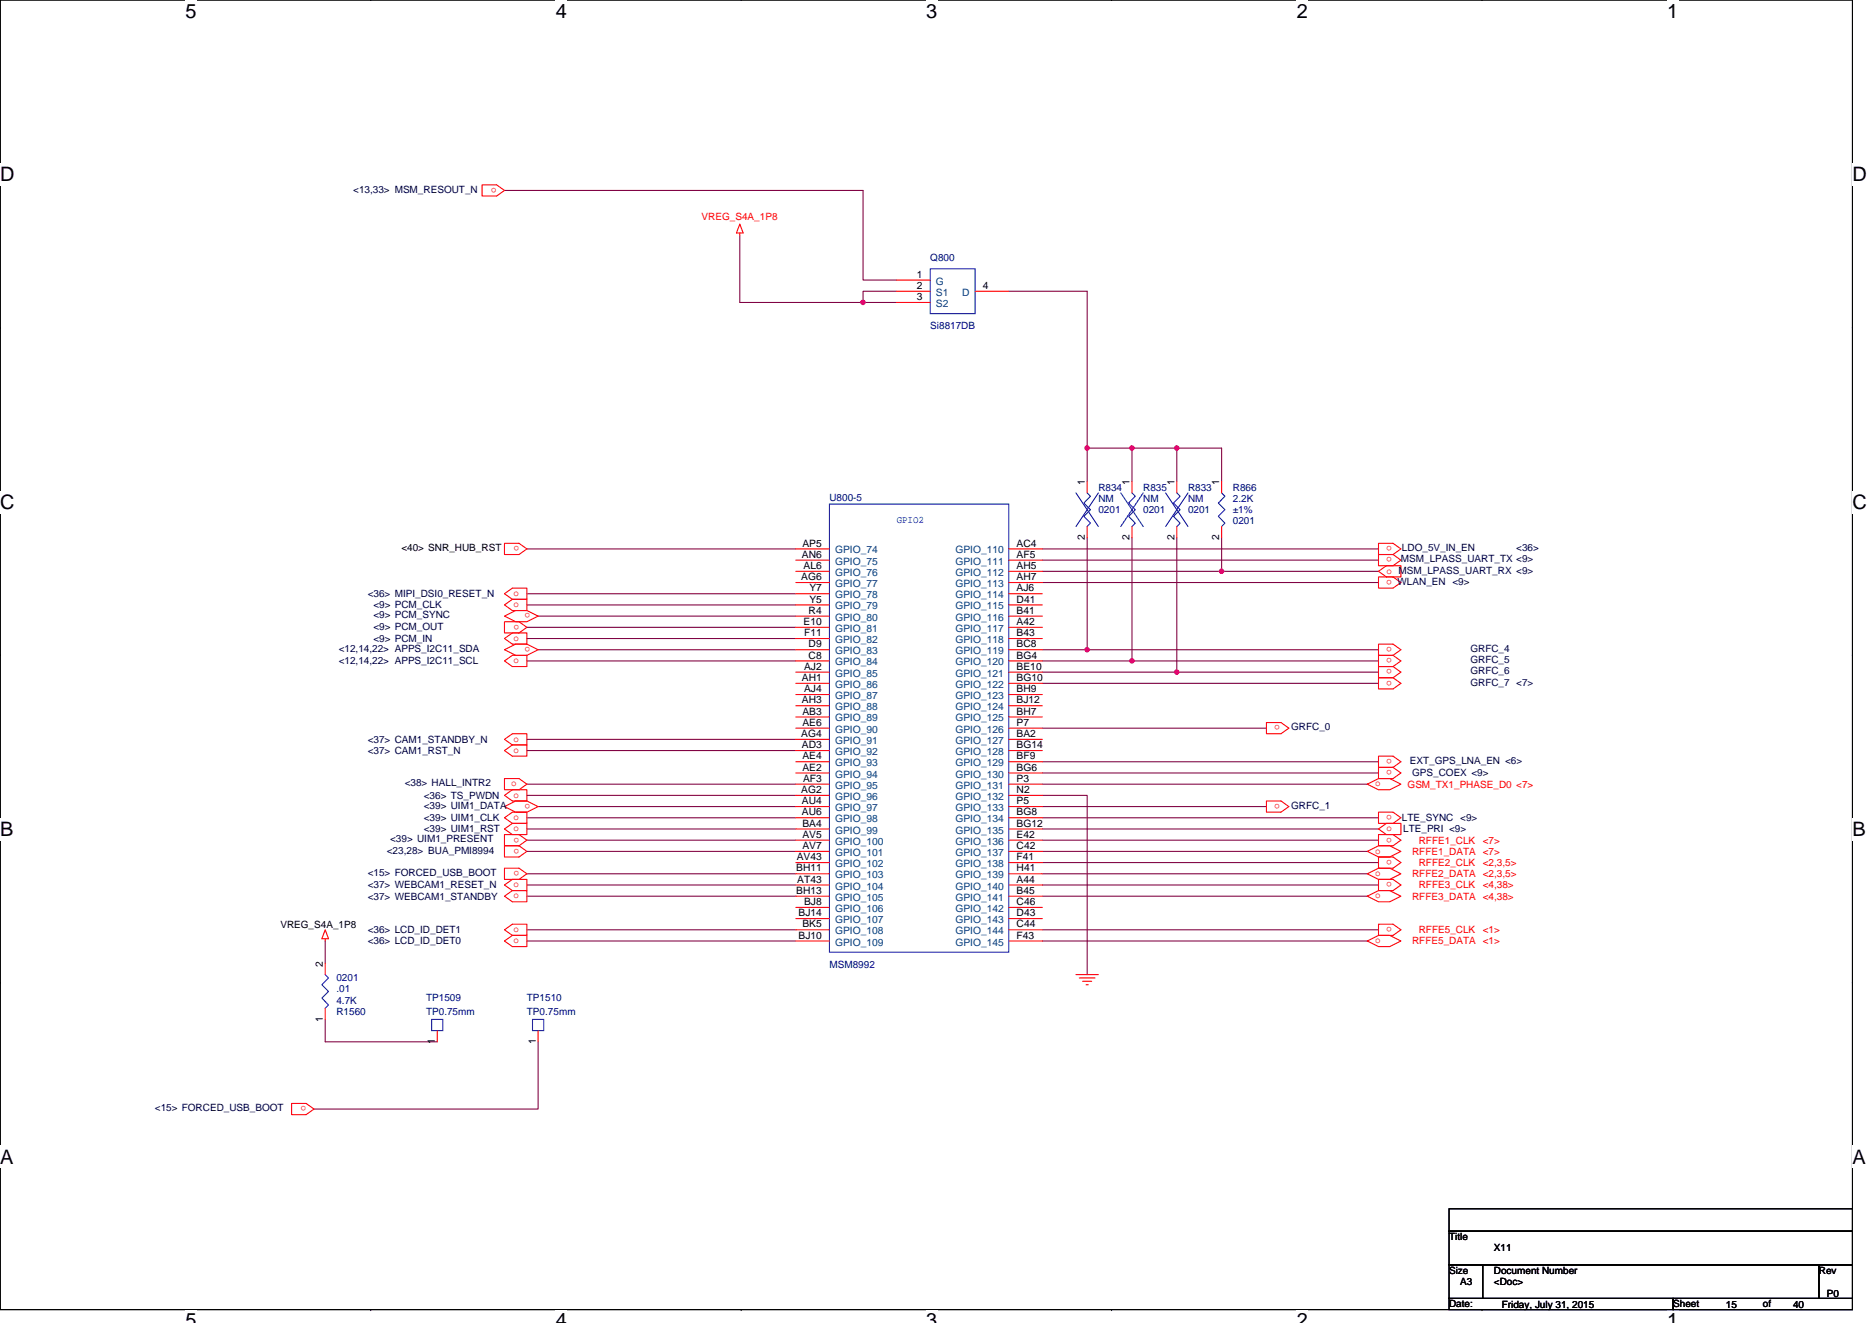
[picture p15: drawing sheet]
<svg xmlns="http://www.w3.org/2000/svg" width="297mm" height="210mm" viewBox="0 0 297 210" stroke-linecap="round" stroke-linejoin="round" font-family="sans-serif">
<defs><g id="words">
<g font-size="3.2">
<text x="29.4" y="2.8">5</text>
<text x="88.2" y="2.8">4</text>
<text x="147" y="2.8">3</text>
<text x="205.8" y="2.8">2</text>
<text x="264.5" y="2.8">1</text>
<text x="0" y="28.8">D</text>
<text x="293.9" y="28.8">D</text>
<text x="0" y="80.8">C</text>
<text x="293.9" y="80.8">C</text>
<text x="0" y="132.7">B</text>
<text x="293.9" y="132.7">B</text>
<text x="0" y="184.7">A</text>
<text x="293.9" y="184.7">A</text>
<text x="29.4" y="210.7">5</text>
<text x="88.2" y="210.7">4</text>
<text x="147" y="210.7">3</text>
<text x="205.8" y="210.7">2</text>
<text x="264.5" y="210.7">1</text>
</g>
<g font-size="1.6" fill="#f00">
<text x="78.8" y="29.8" transform="rotate(180 78.8 29.8)">o</text>
<text x="111.3" y="34.8">VREG_S4A_1P8</text>
<text x="82.4" y="86.7" transform="rotate(180 82.4 86.7)">o</text>
<text x="220.9" y="88.5" transform="rotate(180 220.9 88.5)">o</text>
<text x="220.9" y="86.7" transform="rotate(180 220.9 86.7)">o</text>
<text x="81.5" y="94.6">o</text>
<text x="220" y="91">o MSM_LPASS_UART_RX &lt;9&gt;</text>
<text x="220.9" y="92" transform="rotate(180 220.9 92)">o</text>
<text x="81.5" y="96.4">o</text>
<text x="81.5" y="101.7">o</text>
<text x="82.4" y="99.1" transform="rotate(180 82.4 99.1)">o</text>
<text x="84.1" y="97.4" transform="rotate(180 84.1 97.4)">o</text>
<text x="81.5" y="105.3">o</text>
<text x="84.1" y="102.7" transform="rotate(180 84.1 102.7)">o</text>
<text x="220.9" y="102.7" transform="rotate(180 220.9 102.7)">o</text>
<text x="220.9" y="104.5" transform="rotate(180 220.9 104.5)">o</text>
<text x="220.9" y="106.3" transform="rotate(180 220.9 106.3)">o</text>
<text x="220.9" y="108" transform="rotate(180 220.9 108)">o</text>
<text x="81.5" y="117.7">o</text>
<text x="81.5" y="119.5">o</text>
<text x="203.1" y="115.1" transform="rotate(180 203.1 115.1)">o</text>
<text x="81.1" y="124.8">o</text>
<text x="218.2" y="124.8">o</text>
<text x="220.9" y="120.5" transform="rotate(180 220.9 120.5)">o</text>
<text x="220.9" y="122.3" transform="rotate(180 220.9 122.3)">o</text>
<text x="223.3" y="125">GSM_TX1_PHASE_D0 &lt;7&gt;</text>
<text x="81.5" y="130.2">o</text>
<text x="81.5" y="131.9">o</text>
<text x="81.5" y="126.6">o</text>
<text x="84.1" y="127.6" transform="rotate(180 84.1 127.6)">o</text>
<text x="203.1" y="127.6" transform="rotate(180 203.1 127.6)">o</text>
<text x="220" y="131.9">o</text>
<text x="220.9" y="129.4" transform="rotate(180 220.9 129.4)">o</text>
<text x="82.4" y="132.9" transform="rotate(180 82.4 132.9)">o</text>
<text x="82.4" y="134.7" transform="rotate(180 82.4 134.7)">o</text>
<text x="218.2" y="135.5">o</text>
<text x="220.9" y="132.9" transform="rotate(180 220.9 132.9)">o</text>
<text x="220.9" y="136.5" transform="rotate(180 220.9 136.5)">o</text>
<text x="224.1" y="135.7">RFFE1_DATA &lt;7&gt;</text>
<text x="225.1" y="133.9">RFFE1_CLK</text>
<text x="225.1" y="137.4">RFFE2_CLK</text>
<text x="235.3" y="133.9">&lt;7&gt;</text>
<text x="235.3" y="137.4">&lt;2,3,5&gt;</text>
<text x="81.5" y="140.8">o</text>
<text x="81.5" y="142.6">o</text>
<text x="82.4" y="138.3" transform="rotate(180 82.4 138.3)">o</text>
<text x="218.2" y="142.6">o</text>
<text x="218.2" y="139">o</text>
<text x="220.9" y="140" transform="rotate(180 220.9 140)">o</text>
<text x="224.1" y="142.8">RFFE3_DATA &lt;4,38&gt;</text>
<text x="224.1" y="139.2">RFFE2_DATA &lt;2,3,5&gt;</text>
<text x="225.1" y="141">RFFE3_CLK</text>
<text x="235.3" y="141">&lt;4,38&gt;</text>
<text x="81.5" y="147.9">o</text>
<text x="81.5" y="149.7">o</text>
<text x="218.2" y="149.7">o</text>
<text x="220.9" y="147.2" transform="rotate(180 220.9 147.2)">o</text>
<text x="224.1" y="149.9">RFFE5_DATA &lt;1&gt;</text>
<text x="225.1" y="148.1">RFFE5_CLK</text>
<text x="235.3" y="148.1">&lt;1&gt;</text>
<text x="48.6" y="175.6" transform="rotate(180 48.6 175.6)">o</text>
</g>
<g font-size="1.6" fill="#000040">
<text x="56" y="30.6">&lt;13,33&gt; MSM_RESOUT_N</text>
<text x="222.3" y="89.3">MSM_LPASS_UART_TX &lt;9&gt;</text>
<text x="222.5" y="87.5">LDO_5V_IN_EN</text>
<text x="240.6" y="87.5">&lt;36&gt;</text>
<text x="58.4" y="94.8">&lt;36&gt; MIPI_DSI0_RESET_N</text>
<text x="221.8" y="92.8">WLAN_EN &lt;9&gt;</text>
<text x="59.2" y="96.5">&lt;9&gt; PCM_CLK</text>
<text x="59.2" y="101.9">&lt;9&gt; PCM_IN</text>
<text x="59.2" y="99.9">&lt;9&gt; PCM_OUT</text>
<text x="59.2" y="98.1">&lt;9&gt; PCM_SYNC</text>
<text x="53.7" y="103.5">&lt;12,14,22&gt; APPS_I2C11_SDA</text>
<text x="53.7" y="105.4">&lt;12,14,22&gt; APPS_I2C11_SCL</text>
<text x="233.3" y="103.5">GRFC_4</text>
<text x="233.3" y="105.3">GRFC_5</text>
<text x="233.3" y="107">GRFC_6</text>
<text x="233.3" y="108.8">GRFC_7 &lt;7&gt;</text>
<text x="58.4" y="117.9">&lt;37&gt; CAM1_STANDBY_N</text>
<text x="58.4" y="119.7">&lt;37&gt; CAM1_RST_N</text>
<text x="204.9" y="115.9">GRFC_0</text>
<text x="64.2" y="124.8">&lt;38&gt; HALL_INTR2</text>
<text x="223.7" y="121.3">EXT_GPS_LNA_EN &lt;6&gt;</text>
<text x="224.1" y="123.2">GPS_COEX &lt;9&gt;</text>
<text x="67.2" y="128.4">&lt;39&gt; UIM1_DATA</text>
<text x="67.2" y="130.3">&lt;39&gt; UIM1_CLK</text>
<text x="67.2" y="126.8">&lt;36&gt; TS_PWDN</text>
<text x="204.9" y="128.4">GRFC_1</text>
<text x="222.5" y="130.3">LTE_SYNC &lt;9&gt;</text>
<text x="61.4" y="135.5">&lt;23,28&gt; BUA_PMI8994</text>
<text x="61.9" y="133.7">&lt;39&gt; UIM1_PRESENT</text>
<text x="67.2" y="132.1">&lt;39&gt; UIM1_RST</text>
<text x="222.6" y="132.1">LTE_PRI &lt;9&gt;</text>
<text x="58.4" y="139">&lt;15&gt; FORCED_USB_BOOT</text>
<text x="58.4" y="141">&lt;37&gt; WEBCAM1_RESET_N</text>
<text x="58.4" y="142.8">&lt;37&gt; WEBCAM1_STANDBY</text>
<text x="58.4" y="148.1">&lt;36&gt; LCD_ID_DET1</text>
<text x="58.4" y="149.9">&lt;36&gt; LCD_ID_DET0</text>
<text x="24.6" y="176.4">&lt;15&gt; FORCED_USB_BOOT</text>
</g>
<g font-size="1.6" fill="#000080">
<text x="147.6" y="41.4">Q800</text>
<text x="147.6" y="52.3">Si8817DB</text>
<text x="174.3" y="77.9">R834</text>
<text x="181.4" y="77.9">R835</text>
<text x="188.5" y="77.9">R833</text>
<text x="195.6" y="77.9">R866</text>
<text x="131.6" y="79.5">U800-5</text>
<text x="174.3" y="79.7">NM</text>
<text x="174.3" y="81.4">0201</text>
<text x="181.4" y="79.7">NM</text>
<text x="181.4" y="81.4">0201</text>
<text x="188.5" y="79.7">NM</text>
<text x="188.5" y="81.4">0201</text>
<text x="195.6" y="79.7">2.2K</text>
<text x="195.6" y="81.4">±1%</text>
<text x="195.6" y="83.2">0201</text>
<text x="53.4" y="155.7">0201</text>
<text x="131.6" y="153.6">MSM8992</text>
<text x="53.4" y="161.1">R1560</text>
<text x="53.4" y="159.3">4.7K</text>
<text x="53.4" y="157.5">.01</text>
<text x="67.6" y="158.9">TP1509</text>
<text x="67.6" y="161.1">TP0.75mm</text>
<text x="83.6" y="158.9">TP1510</text>
<text x="83.6" y="161.1">TP0.75mm</text>
</g>
<g font-size="1.6">
<text x="145.5" y="44.1">1</text>
<text x="145.5" y="45.8">2</text>
<text x="145.5" y="47.6">3</text>
<text x="156" y="45.8">4</text>
<text x="172.1" y="77" transform="rotate(-90 172.1 77)">1</text>
<text x="179.2" y="77" transform="rotate(-90 179.2 77)">1</text>
<text x="186.3" y="77" transform="rotate(-90 186.3 77)">1</text>
<text x="193.5" y="77" transform="rotate(-90 193.5 77)">1</text>
<text x="63.7" y="87.5">&lt;40&gt; SNR_HUB_RST</text>
<text x="127.2" y="88.5">AN6</text>
<text x="127.3" y="86.7">AP5</text>
<text x="161.3" y="88.5">AF5</text>
<text x="161.3" y="86.7">AC4</text>
<text x="172.1" y="85.7" transform="rotate(-90 172.1 85.7)">2</text>
<text x="179.2" y="85.7" transform="rotate(-90 179.2 85.7)">2</text>
<text x="186.3" y="85.7" transform="rotate(-90 186.3 85.7)">2</text>
<text x="193.5" y="85.7" transform="rotate(-90 193.5 85.7)">2</text>
<text x="127.1" y="92.1">AG6</text>
<text x="127.5" y="90.3">AL6</text>
<text x="128.4" y="95.6">Y5</text>
<text x="128.4" y="93.9">Y7</text>
<text x="161.3" y="95.6">D41</text>
<text x="161.3" y="93.9">AJ6</text>
<text x="161.3" y="92.1">AH7</text>
<text x="161.3" y="90.3">AH5</text>
<text x="127.5" y="99.2">E10</text>
<text x="127.6" y="101">F11</text>
<text x="128.3" y="97.4">R4</text>
<text x="161.3" y="97.4">B41</text>
<text x="161.3" y="99.2">A42</text>
<text x="161.3" y="101">B43</text>
<text x="127.6" y="106.3">AJ2</text>
<text x="128.3" y="104.5">C8</text>
<text x="128.3" y="102.7">D9</text>
<text x="161.3" y="102.7">BC8</text>
<text x="161.3" y="104.5">BG4</text>
<text x="161.3" y="106.3">BE10</text>
<text x="127.2" y="111.6">AH3</text>
<text x="127.2" y="108.1">AH1</text>
<text x="127.3" y="113.4">AB3</text>
<text x="127.6" y="109.9">AJ4</text>
<text x="161.3" y="113.4">BH7</text>
<text x="161.3" y="111.6">BJ12</text>
<text x="161.3" y="108.1">BG10</text>
<text x="161.3" y="109.9">BH9</text>
<text x="127.1" y="117">AG4</text>
<text x="127.2" y="118.7">AD3</text>
<text x="127.3" y="115.2">AE6</text>
<text x="161.3" y="118.7">BG14</text>
<text x="161.3" y="117">BA2</text>
<text x="161.3" y="115.2">P7</text>
<text x="127.1" y="125.9">AG2</text>
<text x="127.3" y="122.3">AE2</text>
<text x="127.3" y="120.5">AE4</text>
<text x="127.4" y="124.1">AF3</text>
<text x="161.3" y="124.1">P3</text>
<text x="161.3" y="122.3">BG6</text>
<text x="161.3" y="120.5">BF9</text>
<text x="161.3" y="125.9">N2</text>
<text x="127.2" y="129.4">AU6</text>
<text x="127.2" y="127.6">AU4</text>
<text x="127.3" y="131.2">BA4</text>
<text x="161.3" y="131.2">BG12</text>
<text x="161.3" y="129.4">BG8</text>
<text x="161.3" y="127.6">P5</text>
<text x="126.4" y="136.5">AV43</text>
<text x="127.3" y="134.7">AV7</text>
<text x="127.3" y="133">AV5</text>
<text x="161.3" y="136.5">F41</text>
<text x="161.3" y="134.7">C42</text>
<text x="161.3" y="133">E42</text>
<text x="126.3" y="141.9">BH13</text>
<text x="126.3" y="138.3">BH11</text>
<text x="126.5" y="140.1">AT43</text>
<text x="127.6" y="143.6">BJ8</text>
<text x="161.3" y="143.6">C46</text>
<text x="161.3" y="141.9">B45</text>
<text x="161.3" y="140.1">A44</text>
<text x="161.3" y="138.3">H41</text>
<text x="44.5" y="147.2">VREG_S4A_1P8</text>
<text x="126.7" y="145.4">BJ14</text>
<text x="126.7" y="149">BJ10</text>
<text x="127.3" y="147.2">BK5</text>
<text x="161.3" y="149">F43</text>
<text x="161.3" y="147.2">C44</text>
<text x="161.3" y="145.4">D43</text>
<text x="51.2" y="153.4" transform="rotate(-90 51.2 153.4)">2</text>
<text x="51.2" y="162.2" transform="rotate(-90 51.2 162.2)">1</text>
<text x="69" y="165.7" transform="rotate(-90 69 165.7)">1</text>
<text x="85" y="165.7" transform="rotate(-90 85 165.7)">1</text>
<text x="229.9" y="196.8">Title</text>
<text x="229.9" y="202.2">Size</text>
<text x="231.7" y="203.9">A3</text>
<text x="237" y="202.2">Document Number</text>
<text x="237" y="203.9">&lt;Doc&gt;</text>
<text x="237" y="198.6">X11</text>
<text x="288.6" y="202.2">Rev</text>
<text x="229.9" y="207.5">Date:</text>
<text x="238.3" y="207.7">Friday, July 31, 2015</text>
<text x="265.5" y="207.5">Sheet</text>
<text x="273.9" y="207.7">15</text>
<text x="279.7" y="207.5">of</text>
<text x="284.5" y="207.7">40</text>
<text x="289.9" y="205.9">P0</text>
</g>
<g font-size="1.6" fill="#004080">
<text x="148.5" y="45.2">G</text>
<text x="148.5" y="46.9">S1</text>
<text x="152.7" y="46.9">D</text>
<text x="148.5" y="48.7">S2</text>
<text x="132.5" y="89.6">GPIO_75</text>
<text x="132.5" y="87.8">GPIO_74</text>
<text x="151.6" y="89.6">GPIO_111</text>
<text x="151.6" y="87.8">GPIO_110</text>
<text x="132.5" y="95">GPIO_78</text>
<text x="132.5" y="93.2">GPIO_77</text>
<text x="132.5" y="91.4">GPIO_76</text>
<text x="151.6" y="95">GPIO_114</text>
<text x="151.6" y="93.2">GPIO_113</text>
<text x="151.6" y="91.4">GPIO_112</text>
<text x="132.5" y="100.3">GPIO_81</text>
<text x="132.5" y="98.5">GPIO_80</text>
<text x="132.5" y="96.7">GPIO_79</text>
<text x="151.6" y="96.7">GPIO_115</text>
<text x="151.6" y="98.5">GPIO_116</text>
<text x="151.6" y="100.3">GPIO_117</text>
<text x="132.5" y="107.4">GPIO_85</text>
<text x="132.5" y="105.6">GPIO_84</text>
<text x="132.5" y="103.8">GPIO_83</text>
<text x="132.5" y="102.1">GPIO_82</text>
<text x="151.6" y="102.1">GPIO_118</text>
<text x="151.6" y="103.8">GPIO_119</text>
<text x="151.6" y="105.6">GPIO_120</text>
<text x="151.6" y="107.4">GPIO_121</text>
<text x="132.5" y="112.7">GPIO_88</text>
<text x="132.5" y="111">GPIO_87</text>
<text x="132.5" y="109.2">GPIO_86</text>
<text x="151.6" y="112.7">GPIO_124</text>
<text x="151.6" y="109.2">GPIO_122</text>
<text x="151.6" y="111">GPIO_123</text>
<text x="132.5" y="119.8">GPIO_92</text>
<text x="132.5" y="118.1">GPIO_91</text>
<text x="132.5" y="116.3">GPIO_90</text>
<text x="132.5" y="114.5">GPIO_89</text>
<text x="151.6" y="119.8">GPIO_128</text>
<text x="151.6" y="118.1">GPIO_127</text>
<text x="151.6" y="116.3">GPIO_126</text>
<text x="151.6" y="114.5">GPIO_125</text>
<text x="132.5" y="125.2">GPIO_95</text>
<text x="132.5" y="123.4">GPIO_94</text>
<text x="132.5" y="121.6">GPIO_93</text>
<text x="151.6" y="125.2">GPIO_131</text>
<text x="151.6" y="123.4">GPIO_130</text>
<text x="151.6" y="121.6">GPIO_129</text>
<text x="132.5" y="130.5">GPIO_98</text>
<text x="132.5" y="128.7">GPIO_97</text>
<text x="132.5" y="127">GPIO_96</text>
<text x="151.6" y="130.5">GPIO_134</text>
<text x="151.6" y="128.7">GPIO_133</text>
<text x="151.6" y="127">GPIO_132</text>
<text x="132.5" y="132.3">GPIO_99</text>
<text x="132.5" y="137.6">GPIO_102</text>
<text x="132.5" y="135.8">GPIO_101</text>
<text x="132.5" y="134.1">GPIO_100</text>
<text x="151.6" y="137.6">GPIO_138</text>
<text x="151.6" y="135.8">GPIO_137</text>
<text x="151.6" y="134.1">GPIO_136</text>
<text x="151.6" y="132.3">GPIO_135</text>
<text x="132.5" y="143">GPIO_105</text>
<text x="132.5" y="141.2">GPIO_104</text>
<text x="132.5" y="139.4">GPIO_103</text>
<text x="151.6" y="143">GPIO_141</text>
<text x="151.6" y="141.2">GPIO_140</text>
<text x="151.6" y="139.4">GPIO_139</text>
<text x="132.5" y="146.5">GPIO_107</text>
<text x="132.5" y="144.7">GPIO_106</text>
<text x="132.5" y="148.3">GPIO_108</text>
<text x="151.6" y="148.3">GPIO_144</text>
<text x="151.6" y="146.5">GPIO_143</text>
<text x="151.6" y="144.7">GPIO_142</text>
<text x="132.5" y="150.1">GPIO_109</text>
<text x="151.6" y="150.1">GPIO_145</text>
</g>
<text font-size="1.6" fill="#00f" x="142.3" y="83">GPIO2</text>
</g></defs>
<path d="M0 0h293.9v207.9h-293.9z" fill="none" stroke="#000" stroke-width=".17"/>
<g fill="#fff">
<path d="M29.4 0h1.8v3.5h-1.8z"/>
<path d="M29.4 207.9h1.8v2h-1.8z"/>
</g>
<path d="M58.8 0h.1M58.8 207.9h.1" fill="none" stroke="#000" stroke-width=".17"/>
<g fill="#fff">
<path d="M88.2 0h1.8v3.5h-1.8z"/>
<path d="M88.2 207.9h1.8v2h-1.8z"/>
</g>
<path d="M117.6 0h.1M117.6 207.9h.1" fill="none" stroke="#000" stroke-width=".17"/>
<g fill="#fff">
<path d="M147 0h1.7v3.5h-1.7z"/>
<path d="M147 207.9h1.7v2h-1.7z"/>
</g>
<path d="M176.4 0h.1M176.4 207.9h.1" fill="none" stroke="#000" stroke-width=".17"/>
<g fill="#fff">
<path d="M205.8 0h1.7v3.5h-1.7z"/>
<path d="M205.8 207.9h1.7v2h-1.7z"/>
</g>
<path d="M235.2 0h.1M235.2 207.9h.1" fill="none" stroke="#000" stroke-width=".17"/>
<g fill="#fff">
<path d="M264.5 0h1.8v3.5h-1.8z"/>
<path d="M264.5 207.9h1.8v2h-1.8z"/>
<path d="M0 26h2.3v3.5h-2.3z"/>
<path d="M293.9 26h2.3v3.5h-2.3z"/>
<path d="M0 77.9h2.3v3.5h-2.3z"/>
<path d="M293.9 77.9h2.3v3.5h-2.3z"/>
</g>
<path d="M0 52h.1M293.9 52h.1" fill="none" stroke="#000" stroke-width=".17"/>
<g fill="#fff">
<path d="M0 129.9h2.1v3.5h-2.1z"/>
<path d="M293.9 129.9h2.1v3.5h-2.1z"/>
</g>
<path d="M0 103.9h.1M293.9 103.9h.1" fill="none" stroke="#000" stroke-width=".17"/>
<g fill="#fff">
<path d="M0 181.9h2.2v3.5h-2.2z"/>
<path d="M293.9 181.9h2.2v3.5h-2.2z"/>
</g>
<path d="M0 155.9h.1M293.9 155.9h.1M229.9 191.9h64v3.5h-64zM229.9 195.4h64v5.3h-64zM229.9 200.7h5.4v5.4h-5.4zM229.9 206.1h35.6v1.8h-35.6zM235.3 200.7h53.3v5.4h-53.3zM265.5 206.1h28.4v1.8h-28.4zM288.6 200.7h5.3v5.4h-5.3z" fill="none" stroke="#000" stroke-width=".17"/>
<g fill="none" stroke="#800040" stroke-width=".17">
<path d="M80 30.2h56.9v14.2h5.4M117.4 37.3v10.7h19.5M142.3 46.2h-5.4v1.8h5.4M160.1 46.2h12.4v24.9M172.5 71.1h7.1M172.5 71.1v5.4M179.6 71.1h7.1M179.6 71.1v5.4M186.7 71.1h7.1M186.7 71.1v5.4M193.8 71.1v5.4M83.6 87.1h42.7"/>
<path d="M83.6 94.2h42.7M83.6 96h42.7M83.6 99.6h42.7M85.4 97.8h40.9M165.4 88.9h53.3M165.4 90.7h28.4M165.4 92.5h53.3M165.4 87.1h53.3M172.5 85.3v17.8M179.6 85.3v19.6M186.7 85.3v21.4M193.8 85.3v5.4"/>
<path d="M193.8 90.7h24.9M83.6 101.3h42.7M83.6 104.9h42.7M83.6 117.3h42.7M83.6 119.1h42.7M85.4 103.1h40.9M165.4 108.5h53.3M165.4 103.1h7.1M165.4 104.9h14.2M165.4 106.7h21.3M165.4 115.6h35.6M172.5 103.1h46.2"/>
<path d="M179.6 104.9h39.1M186.7 106.7h32M83.6 129.8h42.7M83.6 131.6h42.7M83.6 133.3h42.7M83.6 135.1h42.7M83.6 138.7h42.7M83.6 126.2h42.7M83.6 124.5h42.7M85.4 128h40.9M165.4 120.9h53.3M165.4 122.7h53.3"/>
<path d="M165.4 129.8h53.3M165.4 133.3h53.3M165.4 136.9h53.3M165.4 131.6h53.3M165.4 138.7h51.6M165.4 135.1h51.6M165.4 124.5h51.6M165.4 126.2h7.1v28.5M165.4 128h35.6M51.6 149.4v3.5M83.6 140.5h42.7M83.6 142.2h42.7"/>
<path d="M83.6 147.6h42.7M83.6 149.4h42.7M165.4 140.5h53.3M165.4 147.6h53.3M165.4 149.4h51.6M165.4 142.2h51.6M51.6 161.8v3.6h17.8M85.4 165.4v10.6h-35.6"/>
</g>
<g fill="#f0f" stroke="#f0f" stroke-width=".17">
<circle cx="172.5" cy="103.1" r=".35"/>
<circle cx="186.7" cy="71.1" r=".35"/>
<circle cx="179.6" cy="71.1" r=".35"/>
<circle cx="136.9" cy="48" r=".35"/>
<circle cx="172.5" cy="71.1" r=".35"/>
<circle cx="179.6" cy="104.9" r=".35"/>
<circle cx="186.7" cy="106.7" r=".35"/>
<circle cx="193.8" cy="90.7" r=".35"/>
</g>
<g fill="none" stroke="#f00" stroke-width=".17">
<path d="M76.5 29.3h2.3l1.2 .9-1.2 .9h-2.3zM117.4 37v.3M117.4 35.6l.5 1.4h-1zM142.3 44.4h5.3M142.3 46.2h5.3M142.3 48h5.3M154.7 46.2h5.4M172.5 76.5v1.7M179.6 76.5v1.7M186.7 76.5v1.7M193.8 76.5v1.7M80 94.2l1.3-.9h2.3v1.8h-2.3z"/>
<path d="M80 96l1.3-.9h2.3v1.8h-2.3zM80 98.7h2.4l1.2 .9-1.2 .9h-2.4zM80 86.2h2.4l1.2 .9-1.2 .9h-2.4zM80 97.8l1.8-.9h1.8l1.8 .9-1.8 .9h-1.8zM126.3 88.9h5.3M126.3 87.1h5.3M126.3 99.6h5.3M126.3 97.8h5.3M126.3 96h5.3M126.3 94.2h5.3M126.3 92.5h5.3M126.3 90.7h5.3"/>
<path d="M160.1 96h5.3M160.1 94.2h5.3M160.1 92.5h5.3M160.1 90.7h5.3M160.1 88.9h5.3M160.1 87.1h5.3M160.1 97.8h5.3M160.1 99.6h5.3M172.5 83.6v1.7M179.6 83.6v1.7M186.7 83.6v1.7M193.8 83.6v1.7"/>
<path d="M218.7 91.6h2.3l1.3 .9-1.3 .8h-2.3zM218.7 88h2.3l1.3 .9-1.3 .9h-2.3zM218.7 86.2h2.3l1.3 .9-1.3 .9h-2.3zM218.7 90.7l1.3-.9h2.3v1.8h-2.3zM80 101.3l1.3-.8h2.3v1.7h-2.3zM80 104.9l1.3-.9h2.3v1.8h-2.3zM80 117.3l1.3-.8h2.3v1.7h-2.3zM80 119.1l1.3-.9h2.3v1.8h-2.3zM80 103.1l1.8-.9h1.8l1.8 .9-1.8 .9h-1.8zM126.3 119.1h5.3M126.3 117.3h5.3M126.3 115.6h5.3"/>
<path d="M126.3 113.8h5.3M126.3 112h5.3M126.3 110.2h5.3M126.3 108.5h5.3M126.3 106.7h5.3M126.3 104.9h5.3M126.3 103.1h5.3M126.3 101.3h5.3M160.1 119.1h5.3M160.1 117.3h5.3M160.1 115.6h5.3M160.1 113.8h5.3"/>
<path d="M160.1 112h5.3M160.1 101.3h5.3M160.1 103.1h5.3M160.1 104.9h5.3M160.1 106.7h5.3M160.1 108.5h5.3M160.1 110.2h5.3M201 114.7h2.3l1.2 .9-1.2 .9h-2.3zM218.7 102.2h2.3l1.3 .9-1.3 .9h-2.3zM218.7 107.6h2.3l1.3 .9-1.3 .8h-2.3zM221 104l1.3 .9-1.3 .9M221 105.8l1.3 .9-1.3 .9"/>
<path d="M221 104h-2.3v1.8h2.3M221 105.8h-2.3v1.8h2.3M80 129.8l1.3-.9h2.3v1.8h-2.3zM80 131.6l1.3-.9h2.3v1.8h-2.3zM80 126.2l1.3-.9h2.3v1.8h-2.3zM80 132.5h2.4l1.2 .8-1.2 .9h-2.4zM80 134.2h2.4l1.2 .9-1.2 .9h-2.4zM80 137.8h2.4l1.2 .9-1.2 .9h-2.4zM80 123.6h2.4l1.2 .9-1.2 .8h-2.4zM80 128l1.8-.9h1.8l1.8 .9-1.8 .9h-1.8zM126.3 131.6h5.3M126.3 129.8h5.3"/>
<path d="M126.3 128h5.3M126.3 126.2h5.3M126.3 124.5h5.3M126.3 122.7h5.3M126.3 120.9h5.3M126.3 138.7h5.3M126.3 136.9h5.3M126.3 135.1h5.3M126.3 133.3h5.3M160.1 124.5h5.3M160.1 122.7h5.3M160.1 120.9h5.3"/>
<path d="M160.1 138.7h5.3M160.1 136.9h5.3M160.1 135.1h5.3M160.1 133.3h5.3M160.1 131.6h5.3M160.1 129.8h5.3M160.1 128h5.3M160.1 126.2h5.3M201 127.1h2.3l1.2 .9-1.2 .9h-2.3zM217 138.7l1.7-.9h1.8l1.8 .9-1.8 .9h-1.8zM217 135.1l1.7-.9h1.8l1.8 .9-1.8 .9h-1.8zM217 124.5l1.7-.9h1.8l1.8 .9-1.8 .8h-1.8z"/>
<path d="M218.7 120h2.3l1.3 .9-1.3 .9h-2.3zM218.7 121.8h2.3l1.3 .9-1.3 .9h-2.3zM218.7 128.9h2.3l1.3 .9-1.3 .9h-2.3zM218.7 132.5h2.3l1.3 .8-1.3 .9h-2.3zM218.7 136h2.3l1.3 .9-1.3 .9h-2.3zM218.7 139.6h2.3l1.3 .9-1.3 .9h-2.3zM218.7 131.6l1.3-.9h2.3v1.8h-2.3zM51.6 149v.4M51.6 152.9v1.8M51.6 147.6l.5 1.4h-1zM80 140.5l1.3-.9h2.3v1.8h-2.3zM80 142.2l1.3-.8h2.3v1.7h-2.3z"/>
<path d="M80 147.6l1.3-.9h2.3v1.8h-2.3zM80 149.4l1.3-.9h2.3v1.7h-2.3zM126.3 145.8h5.3M126.3 144h5.3M126.3 142.2h5.3M126.3 140.5h5.3M126.3 149.4h5.3M126.3 147.6h5.3M160.1 149.4h5.3M160.1 147.6h5.3M160.1 145.8h5.3M160.1 144h5.3"/>
<path d="M160.1 142.2h5.3M160.1 140.5h5.3M170.7 154.7h3.6M171.3 155.2h2.5M171.8 155.7h1.4M172.3 156.3h.4M217 149.4l1.7-.9h1.8l1.8 .9-1.8 .8h-1.8zM217 142.2l1.7-.8h1.8l1.8 .8-1.8 .9h-1.8zM218.7 146.7h2.3l1.3 .9-1.3 .9h-2.3zM46.3 175.1h2.3l1.2 .9-1.2 .9h-2.3zM51.6 160v1.8M69.4 163.6v1.8"/>
<path d="M85.4 163.6v1.8"/>
</g>
<g fill="none" stroke="#00f" stroke-width=".17">
<path d="M147.6 42.7h7.1v7.1h-7.1zM170.7 78.2l3.6 5.4M172.5 78.2l.5 .6-1 1 1 1.1-1 1.1 1 1-.5 .6M174.3 78.2l-3.6 5.4M177.8 78.2l3.6 5.4M179.6 78.2l.5 .6-1 1 1 1.1-1 1.1 1 1-.5 .6M181.4 78.2l-3.6 5.4M185 78.2l3.5 5.4M186.7 78.2l.6 .6-1.1 1 1.1 1.1-1.1 1.1 1.1 1-.6 .6M188.5 78.2l-3.5 5.4M193.8 78.2l.6 .6-1.1 1 1.1 1.1-1.1 1.1 1.1 1-.6 .6M131.6 80h28.5v71.1h-28.5z"/>
<path d="M51.6 154.7l.5 .5-1 1.1 1 1.1-1 1 1 1.1-.5 .5M68.5 161.8h1.8v1.8h-1.8zM84.5 161.8h1.8v1.8h-1.8z"/>
</g>
<use href="#words"/>
</svg>
